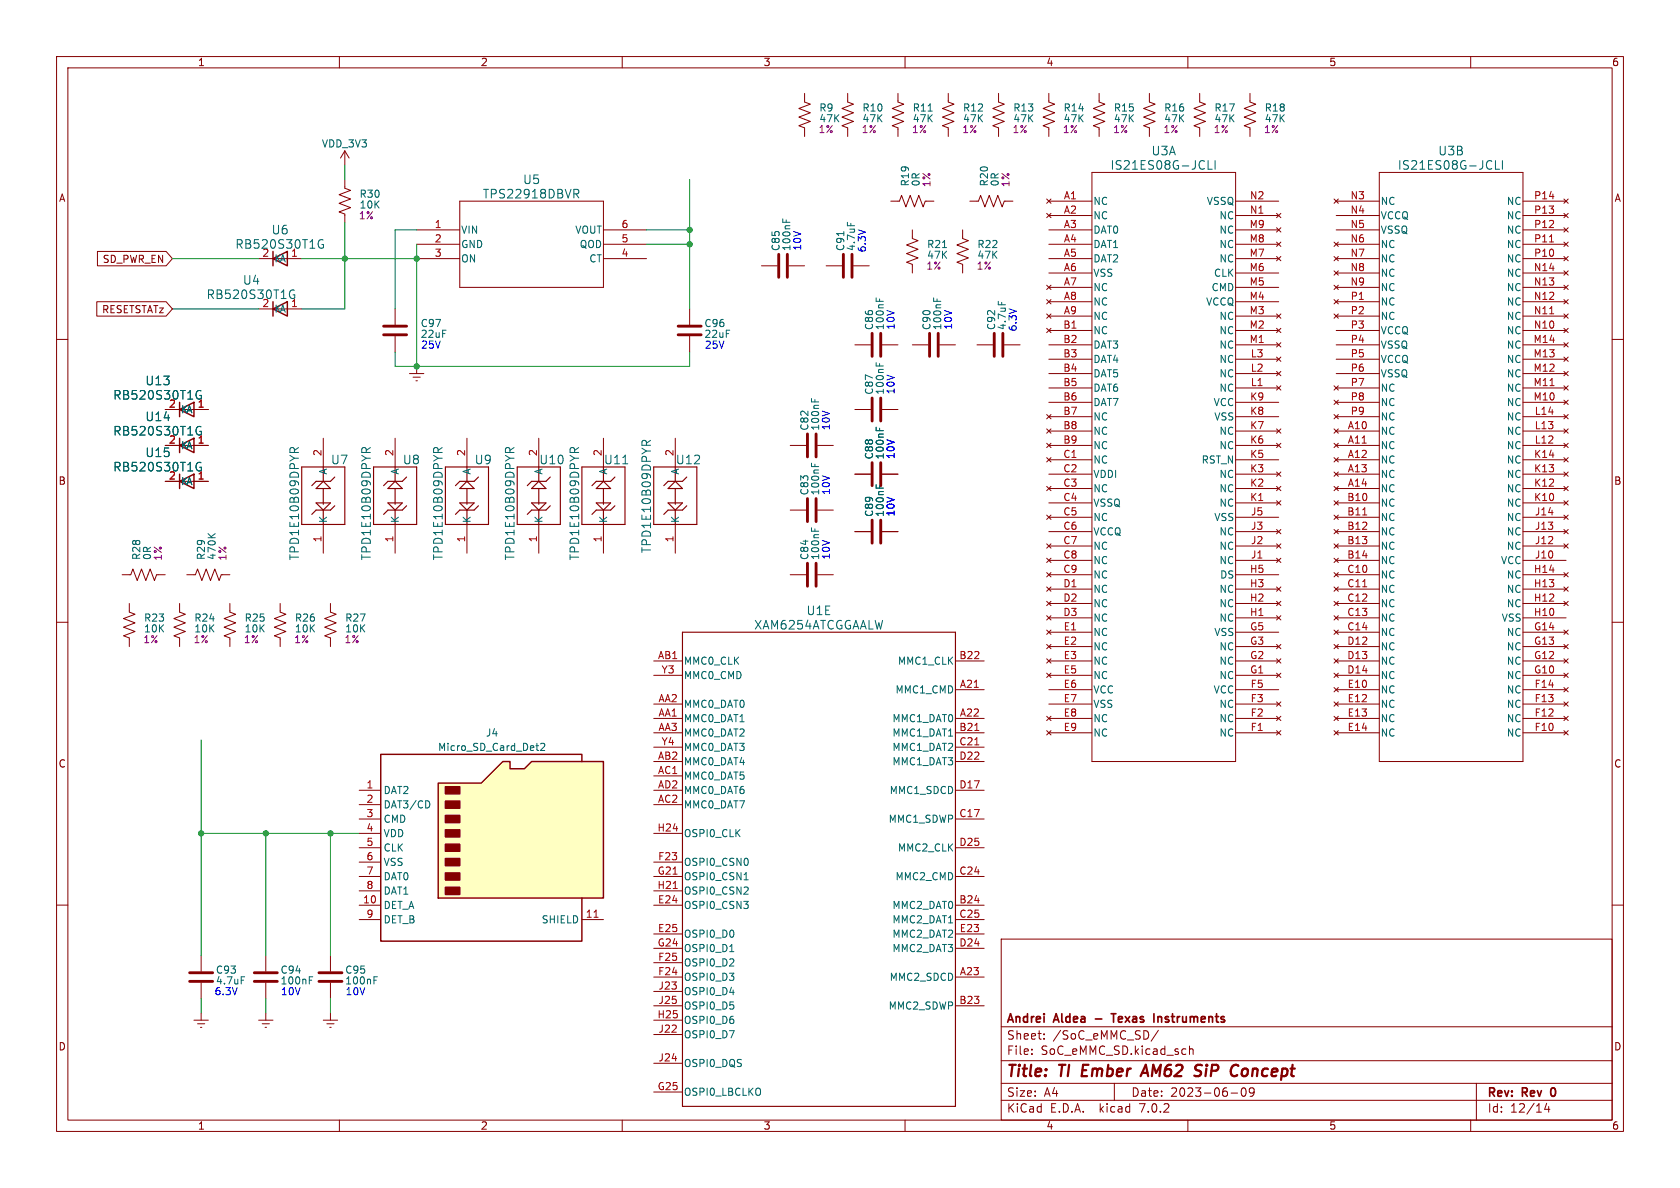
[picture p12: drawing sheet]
<svg xmlns="http://www.w3.org/2000/svg" width="297mm" height="210mm" viewBox="0 0 297 210" stroke-linecap="round" stroke-linejoin="round" font-family="sans-serif">
<defs><g id="words">
<g font-size="2.8" fill="#840000">
<text x="178" y="190.8">Title:</text>
<text x="187.4" y="190.8">TI Ember</text>
<text x="203.3" y="190.8">AM62</text>
<text x="213.2" y="190.8">SiP</text>
<text x="220.1" y="190.8">Concept</text>
</g>
<g font-size="2.1" fill="#006464">
<text x="203.5" y="27.6">U3A</text>
<text x="254.2" y="27.6">U3B</text>
<text x="85.3" y="35.2">TPS22918DBVR</text>
<text x="92.4" y="32.7">U5</text>
<text x="196.3" y="30.2">IS21ES08G-JCLI</text>
<text x="247.1" y="30.2">IS21ES08G-JCLI</text>
<text x="48" y="41.6">U6</text>
<text x="41.5" y="44.1">RB520S30T1G</text>
<text x="36.5" y="53">RB520S30T1G</text>
<text x="42.9" y="50.5">U4</text>
<text x="20" y="70.8">RB520S30T1G</text>
<text x="25.7" y="68.3">U13</text>
<text x="20" y="77.2">RB520S30T1G</text>
<text x="25.7" y="74.6">U14</text>
<text x="20" y="83.5">RB520S30T1G</text>
<text x="25.7" y="81">U15</text>
<text x="58.5" y="82.2">U7</text>
<text x="71.2" y="82.2">U8</text>
<text x="83.9" y="82.2">U9</text>
<text x="95.3" y="82.2">U10</text>
<text x="106.7" y="82.2">U11</text>
<text x="119.4" y="82.2">U12</text>
<text x="53" y="99.1" transform="rotate(-90 53 99.1)">TPD1E10B09DPYR</text>
<text x="65.7" y="99.1" transform="rotate(-90 65.7 99.1)">TPD1E10B09DPYR</text>
<text x="78.4" y="99.1" transform="rotate(-90 78.4 99.1)">TPD1E10B09DPYR</text>
<text x="91.1" y="99.1" transform="rotate(-90 91.1 99.1)">TPD1E10B09DPYR</text>
<text x="102.6" y="99.1" transform="rotate(-90 102.6 99.1)">TPD1E10B09DPYR</text>
<text x="115.3" y="97.8" transform="rotate(-90 115.3 97.8)">TPD1E10B09DPYR</text>
<text x="133.3" y="111.4">XAM6254ATCGGAALW</text>
<text x="142.5" y="108.9">U1E</text>
</g>
<g font-size="2.1" fill="#840000">
<text x="178" y="183.9">Sheet:</text>
<text x="178" y="181.1">Andrei</text>
<text x="186.2" y="183.9">/SoC_eMMC_SD/</text>
<text x="186.5" y="181.1">Aldea</text>
<text x="194.2" y="181.1">-</text>
<text x="197.6" y="181.1">Texas</text>
<text x="205.4" y="181.1">Instruments</text>
<text x="178" y="186.6">File:</text>
<text x="184" y="186.6">SoC_eMMC_SD.kicad_sch</text>
<text x="178" y="196.8">KiCad</text>
<text x="178" y="194">Size:</text>
<text x="184.6" y="194">A4</text>
<text x="185.7" y="196.8">E.D.A.</text>
<text x="194.4" y="196.8">kicad</text>
<text x="200" y="194">Date:</text>
<text x="201.5" y="196.8">7.0.2</text>
<text x="206.9" y="194">2023-06-09</text>
<text x="263" y="194.2">Rev:</text>
<text x="263" y="196.8">Id:</text>
<text x="267" y="196.8">12/14</text>
<text x="269.2" y="194.2">Rev</text>
<text x="274.8" y="194.2">0</text>
</g>
<g font-size="1.8" fill="#840000">
<text x="35" y="11.8">1</text>
<text x="85" y="11.8">2</text>
<text x="135" y="11.8">3</text>
<text x="185" y="11.8">4</text>
<text x="235" y="11.8">5</text>
<text x="285" y="11.8">6</text>
<text x="10.4" y="35.8">A</text>
<text x="285.4" y="35.8">A</text>
<text x="18" y="46.6">SD_PWR_EN</text>
<text x="17.9" y="55.5">RESETSTATz</text>
<text x="10.3" y="85.8">B</text>
<text x="285.3" y="85.8">B</text>
<text x="10.3" y="135.8">C</text>
<text x="285.3" y="135.8">C</text>
<text x="10.3" y="185.8">D</text>
<text x="285.3" y="185.8">D</text>
<text x="35" y="199.8">1</text>
<text x="85" y="199.8">2</text>
<text x="135" y="199.8">3</text>
<text x="185" y="199.8">4</text>
<text x="235" y="199.8">5</text>
<text x="285" y="199.8">6</text>
</g>
<g font-size="1.8" fill="#840084">
<text x="144.7" y="23.7">1%</text>
<text x="152.3" y="23.7">1%</text>
<text x="161.2" y="23.7">1%</text>
<text x="170.1" y="23.7">1%</text>
<text x="178.9" y="23.7">1%</text>
<text x="187.8" y="23.7">1%</text>
<text x="196.7" y="23.7">1%</text>
<text x="205.6" y="23.7">1%</text>
<text x="214.5" y="23.7">1%</text>
<text x="223.4" y="23.7">1%</text>
<text x="162.8" y="33" transform="rotate(-90 162.8 33)">0R</text>
<text x="164.7" y="33.1" transform="rotate(-90 164.7 33.1)">1%</text>
<text x="176.7" y="33" transform="rotate(-90 176.7 33)">0R</text>
<text x="178.6" y="33.1" transform="rotate(-90 178.6 33.1)">1%</text>
<text x="63.4" y="38.9">1%</text>
<text x="163.7" y="47.8">1%</text>
<text x="172.6" y="47.8">1%</text>
<text x="26.9" y="99.1" transform="rotate(-90 26.9 99.1)">0R</text>
<text x="28.8" y="99.2" transform="rotate(-90 28.8 99.2)">1%</text>
<text x="40.2" y="99.2" transform="rotate(-90 40.2 99.2)">1%</text>
<text x="25.3" y="113.9">1%</text>
<text x="34.2" y="113.9">1%</text>
<text x="43.1" y="113.9">1%</text>
<text x="51.9" y="113.9">1%</text>
<text x="60.8" y="113.9">1%</text>
</g>
<g font-size="1.8" fill="#006464">
<text x="144.8" y="19.9">R9</text>
<text x="144.8" y="21.8">47K</text>
<text x="152.4" y="19.9">R10</text>
<text x="152.4" y="21.8">47K</text>
<text x="161.3" y="19.9">R11</text>
<text x="161.3" y="21.8">47K</text>
<text x="170.2" y="19.9">R12</text>
<text x="170.2" y="21.8">47K</text>
<text x="179.1" y="19.9">R13</text>
<text x="179.1" y="21.8">47K</text>
<text x="188" y="19.9">R14</text>
<text x="188" y="21.8">47K</text>
<text x="196.9" y="19.9">R15</text>
<text x="196.9" y="21.8">47K</text>
<text x="205.7" y="19.9">R16</text>
<text x="205.7" y="21.8">47K</text>
<text x="214.6" y="19.9">R17</text>
<text x="214.6" y="21.8">47K</text>
<text x="223.5" y="19.9">R18</text>
<text x="223.5" y="21.8">47K</text>
<text x="56.8" y="26.2">VDD_3V3</text>
<text x="63.5" y="35.1">R30</text>
<text x="160.8" y="33" transform="rotate(-90 160.8 33)">R19</text>
<text x="174.8" y="33" transform="rotate(-90 174.8 33)">R20</text>
<text x="63.5" y="37">10K</text>
<text x="81.5" y="41.5">VIN</text>
<text x="101.6" y="41.5">VOUT</text>
<text x="193.3" y="36.4">NC</text>
<text x="193.3" y="38.9">NC</text>
<text x="193.3" y="41.5">DAT0</text>
<text x="213.2" y="36.4">VSSQ</text>
<text x="215.5" y="41.5">NC</text>
<text x="215.5" y="38.9">NC</text>
<text x="244.1" y="36.4">NC</text>
<text x="244.1" y="38.9">VCCQ</text>
<text x="244.1" y="41.5">VSSQ</text>
<text x="266.3" y="41.5">NC</text>
<text x="266.3" y="38.9">NC</text>
<text x="266.3" y="36.4">NC</text>
<text x="46.3" y="45.5">2</text>
<text x="48.5" y="46.5">KA</text>
<text x="51.4" y="45.5">1</text>
<text x="81.5" y="44">GND</text>
<text x="81.5" y="46.5">ON</text>
<text x="102.4" y="44">QOD</text>
<text x="104.1" y="46.5">CT</text>
<text x="138" y="44.4" transform="rotate(-90 138 44.4)">C85</text>
<text x="139.9" y="44.4" transform="rotate(-90 139.9 44.4)">100nF</text>
<text x="149.4" y="44.4" transform="rotate(-90 149.4 44.4)">C91</text>
<text x="151.3" y="44.4" transform="rotate(-90 151.3 44.4)">4.7uF</text>
<text x="163.8" y="44">R21</text>
<text x="163.8" y="45.9">47K</text>
<text x="172.7" y="44">R22</text>
<text x="172.7" y="45.9">47K</text>
<text x="193.3" y="44">DAT1</text>
<text x="193.3" y="46.5">DAT2</text>
<text x="215.5" y="46.5">NC</text>
<text x="215.5" y="44">NC</text>
<text x="244.1" y="44">NC</text>
<text x="244.1" y="46.5">NC</text>
<text x="266.3" y="46.5">NC</text>
<text x="266.3" y="44">NC</text>
<text x="193.3" y="49.1">VSS</text>
<text x="193.3" y="51.6">NC</text>
<text x="214.1" y="51.6">CMD</text>
<text x="214.5" y="49.1">CLK</text>
<text x="244.1" y="49.1">NC</text>
<text x="244.1" y="51.6">NC</text>
<text x="266.3" y="51.6">NC</text>
<text x="266.3" y="49.1">NC</text>
<text x="46.3" y="54.4">2</text>
<text x="48.5" y="55.4">KA</text>
<text x="51.4" y="54.4">1</text>
<text x="74.3" y="58">C97</text>
<text x="74.3" y="59.9">22uF</text>
<text x="124.5" y="58">C96</text>
<text x="124.5" y="59.9">22uF</text>
<text x="154.5" y="58.4" transform="rotate(-90 154.5 58.4)">C86</text>
<text x="156.4" y="58.4" transform="rotate(-90 156.4 58.4)">100nF</text>
<text x="164.7" y="58.4" transform="rotate(-90 164.7 58.4)">C90</text>
<text x="166.6" y="58.4" transform="rotate(-90 166.6 58.4)">100nF</text>
<text x="176.1" y="58.4" transform="rotate(-90 176.1 58.4)">C92</text>
<text x="178" y="58.4" transform="rotate(-90 178 58.4)">4.7uF</text>
<text x="193.3" y="54.2">NC</text>
<text x="193.3" y="56.7">NC</text>
<text x="193.3" y="59.2">NC</text>
<text x="213.1" y="54.2">VCCQ</text>
<text x="215.5" y="59.2">NC</text>
<text x="215.5" y="56.7">NC</text>
<text x="244.1" y="54.2">NC</text>
<text x="244.1" y="56.7">NC</text>
<text x="244.1" y="59.2">VCCQ</text>
<text x="266.3" y="59.2">NC</text>
<text x="266.3" y="56.7">NC</text>
<text x="266.3" y="54.2">NC</text>
<text x="193.3" y="61.8">DAT3</text>
<text x="193.3" y="64.3">DAT4</text>
<text x="215.5" y="64.3">NC</text>
<text x="215.5" y="61.8">NC</text>
<text x="244.1" y="61.8">VSSQ</text>
<text x="244.1" y="64.3">VCCQ</text>
<text x="266.3" y="64.3">NC</text>
<text x="266.3" y="61.8">NC</text>
<text x="154.5" y="69.8" transform="rotate(-90 154.5 69.8)">C87</text>
<text x="156.4" y="69.8" transform="rotate(-90 156.4 69.8)">100nF</text>
<text x="193.3" y="66.9">DAT5</text>
<text x="193.3" y="69.4">DAT6</text>
<text x="193.3" y="71.9">DAT7</text>
<text x="214.4" y="71.9">VCC</text>
<text x="215.5" y="69.4">NC</text>
<text x="215.5" y="66.9">NC</text>
<text x="244.1" y="66.9">VSSQ</text>
<text x="244.1" y="69.4">NC</text>
<text x="244.1" y="71.9">NC</text>
<text x="266.3" y="71.9">NC</text>
<text x="266.3" y="69.4">NC</text>
<text x="266.3" y="66.9">NC</text>
<text x="32" y="73.2">KA</text>
<text x="143.1" y="76.2" transform="rotate(-90 143.1 76.2)">C82</text>
<text x="145" y="76.2" transform="rotate(-90 145 76.2)">100nF</text>
<text x="193.3" y="74.5">NC</text>
<text x="193.3" y="77">NC</text>
<text x="214.6" y="74.5">VSS</text>
<text x="215.5" y="77">NC</text>
<text x="244.1" y="77">NC</text>
<text x="244.1" y="74.5">NC</text>
<text x="266.3" y="77">NC</text>
<text x="266.3" y="74.5">NC</text>
<text x="32" y="79.6">KA</text>
<text x="154.5" y="81.3" transform="rotate(-90 154.5 81.3)">C88</text>
<text x="156.4" y="81.3" transform="rotate(-90 156.4 81.3)">100nF</text>
<text x="193.3" y="79.6">NC</text>
<text x="193.3" y="82.1">NC</text>
<text x="212.3" y="82.1">RST_N</text>
<text x="215.5" y="79.6">NC</text>
<text x="244.1" y="79.6">NC</text>
<text x="244.1" y="82.1">NC</text>
<text x="266.3" y="82.1">NC</text>
<text x="266.3" y="79.6">NC</text>
<text x="32" y="85.9">KA</text>
<text x="58" y="84" transform="rotate(-90 58 84)">A</text>
<text x="70.7" y="84" transform="rotate(-90 70.7 84)">A</text>
<text x="83.4" y="84" transform="rotate(-90 83.4 84)">A</text>
<text x="96.1" y="84" transform="rotate(-90 96.1 84)">A</text>
<text x="107.5" y="84" transform="rotate(-90 107.5 84)">A</text>
<text x="120.2" y="84" transform="rotate(-90 120.2 84)">A</text>
<text x="143.1" y="87.6" transform="rotate(-90 143.1 87.6)">C83</text>
<text x="145" y="87.6" transform="rotate(-90 145 87.6)">100nF</text>
<text x="193.3" y="84.6">VDDI</text>
<text x="193.3" y="87.2">NC</text>
<text x="193.3" y="89.7">VSSQ</text>
<text x="215.5" y="89.7">NC</text>
<text x="215.5" y="87.2">NC</text>
<text x="215.5" y="84.6">NC</text>
<text x="244.1" y="84.6">NC</text>
<text x="244.1" y="87.2">NC</text>
<text x="244.1" y="89.7">NC</text>
<text x="266.3" y="89.7">NC</text>
<text x="266.3" y="87.2">NC</text>
<text x="266.3" y="84.6">NC</text>
<text x="58" y="92.5" transform="rotate(-90 58 92.5)">K</text>
<text x="70.7" y="92.5" transform="rotate(-90 70.7 92.5)">K</text>
<text x="83.4" y="92.5" transform="rotate(-90 83.4 92.5)">K</text>
<text x="96.1" y="92.5" transform="rotate(-90 96.1 92.5)">K</text>
<text x="107.5" y="92.5" transform="rotate(-90 107.5 92.5)">K</text>
<text x="120.2" y="92.5" transform="rotate(-90 120.2 92.5)">K</text>
<text x="154.5" y="91.4" transform="rotate(-90 154.5 91.4)">C89</text>
<text x="156.4" y="91.4" transform="rotate(-90 156.4 91.4)">100nF</text>
<text x="193.3" y="92.3">NC</text>
<text x="193.3" y="94.8">VCCQ</text>
<text x="214.6" y="92.3">VSS</text>
<text x="215.5" y="94.8">NC</text>
<text x="244.1" y="92.3">NC</text>
<text x="244.1" y="94.8">NC</text>
<text x="266.3" y="94.8">NC</text>
<text x="266.3" y="92.3">NC</text>
<text x="25" y="99.1" transform="rotate(-90 25 99.1)">R28</text>
<text x="36.4" y="99.1" transform="rotate(-90 36.4 99.1)">R29</text>
<text x="38.3" y="99.1" transform="rotate(-90 38.3 99.1)">470K</text>
<text x="143.1" y="99.1" transform="rotate(-90 143.1 99.1)">C84</text>
<text x="145" y="99.1" transform="rotate(-90 145 99.1)">100nF</text>
<text x="193.3" y="97.3">NC</text>
<text x="193.3" y="99.9">NC</text>
<text x="215.5" y="99.9">NC</text>
<text x="215.5" y="97.3">NC</text>
<text x="244.1" y="97.3">NC</text>
<text x="244.1" y="99.9">NC</text>
<text x="265.2" y="99.9">VCC</text>
<text x="266.3" y="97.3">NC</text>
<text x="193.3" y="102.4">NC</text>
<text x="193.3" y="105">NC</text>
<text x="193.3" y="107.5">NC</text>
<text x="215.5" y="107.5">NC</text>
<text x="215.5" y="105">NC</text>
<text x="215.6" y="102.4">DS</text>
<text x="244.1" y="102.4">NC</text>
<text x="244.1" y="105">NC</text>
<text x="244.1" y="107.5">NC</text>
<text x="266.3" y="107.5">NC</text>
<text x="266.3" y="105">NC</text>
<text x="266.3" y="102.4">NC</text>
<text x="25.4" y="110">R23</text>
<text x="25.4" y="112">10K</text>
<text x="34.3" y="110">R24</text>
<text x="34.3" y="112">10K</text>
<text x="43.2" y="110">R25</text>
<text x="43.2" y="112">10K</text>
<text x="52.1" y="110">R26</text>
<text x="52.1" y="112">10K</text>
<text x="61" y="110">R27</text>
<text x="61" y="112">10K</text>
<text x="193.3" y="110">NC</text>
<text x="193.3" y="112.6">NC</text>
<text x="214.6" y="112.6">VSS</text>
<text x="215.5" y="110">NC</text>
<text x="244.1" y="110">NC</text>
<text x="244.1" y="112.6">NC</text>
<text x="265.4" y="110">VSS</text>
<text x="266.3" y="112.6">NC</text>
<text x="120.9" y="117.7">MMC0_CLK</text>
<text x="158.6" y="117.7">MMC1_CLK</text>
<text x="193.3" y="115.1">NC</text>
<text x="193.3" y="117.7">NC</text>
<text x="215.5" y="117.7">NC</text>
<text x="215.5" y="115.1">NC</text>
<text x="244.1" y="115.1">NC</text>
<text x="244.1" y="117.7">NC</text>
<text x="266.3" y="117.7">NC</text>
<text x="266.3" y="115.1">NC</text>
<text x="120.9" y="125.3">MMC0_DAT0</text>
<text x="120.9" y="120.2">MMC0_CMD</text>
<text x="158.2" y="122.7">MMC1_CMD</text>
<text x="193.3" y="120.2">NC</text>
<text x="193.3" y="122.7">VCC</text>
<text x="193.3" y="125.3">VSS</text>
<text x="214.4" y="122.7">VCC</text>
<text x="215.5" y="125.3">NC</text>
<text x="215.5" y="120.2">NC</text>
<text x="244.1" y="120.2">NC</text>
<text x="244.1" y="122.7">NC</text>
<text x="244.1" y="125.3">NC</text>
<text x="266.3" y="125.3">NC</text>
<text x="266.3" y="122.7">NC</text>
<text x="266.3" y="120.2">NC</text>
<text x="85.8" y="130.4">J4</text>
<text x="120.9" y="127.8">MMC0_DAT1</text>
<text x="120.9" y="130.4">MMC0_DAT2</text>
<text x="157.6" y="127.8">MMC1_DAT0</text>
<text x="157.6" y="130.4">MMC1_DAT1</text>
<text x="193.3" y="127.8">NC</text>
<text x="193.3" y="130.4">NC</text>
<text x="215.5" y="130.4">NC</text>
<text x="215.5" y="127.8">NC</text>
<text x="244.1" y="127.8">NC</text>
<text x="244.1" y="130.4">NC</text>
<text x="266.3" y="130.4">NC</text>
<text x="266.3" y="127.8">NC</text>
<text x="77.4" y="132.9">Micro_SD_Card_Det2</text>
<text x="120.9" y="135.4">MMC0_DAT4</text>
<text x="120.9" y="138">MMC0_DAT5</text>
<text x="120.9" y="132.9">MMC0_DAT3</text>
<text x="157.6" y="132.9">MMC1_DAT2</text>
<text x="157.6" y="135.4">MMC1_DAT3</text>
<text x="67.8" y="140.5">DAT2</text>
<text x="67.8" y="143.1">DAT3/CD</text>
<text x="120.9" y="143.1">MMC0_DAT7</text>
<text x="120.9" y="140.5">MMC0_DAT6</text>
<text x="157.2" y="140.5">MMC1_SDCD</text>
<text x="67.8" y="145.6">CMD</text>
<text x="67.8" y="148.1">VDD</text>
<text x="120.9" y="148.1">OSPI0_CLK</text>
<text x="157" y="145.6">MMC1_SDWP</text>
<text x="67.8" y="150.7">CLK</text>
<text x="67.8" y="153.2">VSS</text>
<text x="67.8" y="155.8">DAT0</text>
<text x="120.9" y="153.2">OSPI0_CSN0</text>
<text x="120.9" y="155.8">OSPI0_CSN1</text>
<text x="158.2" y="155.8">MMC2_CMD</text>
<text x="158.6" y="150.7">MMC2_CLK</text>
<text x="67.8" y="160.8">DET_A</text>
<text x="67.8" y="158.3">DAT1</text>
<text x="120.9" y="160.8">OSPI0_CSN3</text>
<text x="120.9" y="158.3">OSPI0_CSN2</text>
<text x="157.6" y="160.8">MMC2_DAT0</text>
<text x="67.8" y="163.4">DET_B</text>
<text x="95.6" y="163.4">SHIELD</text>
<text x="120.9" y="165.9">OSPI0_D0</text>
<text x="157.6" y="163.4">MMC2_DAT1</text>
<text x="157.6" y="165.9">MMC2_DAT2</text>
<text x="38.1" y="172.3">C93</text>
<text x="49.5" y="172.3">C94</text>
<text x="61" y="172.3">C95</text>
<text x="120.9" y="173.5">OSPI0_D3</text>
<text x="120.9" y="171">OSPI0_D2</text>
<text x="120.9" y="168.5">OSPI0_D1</text>
<text x="157.2" y="173.5">MMC2_SDCD</text>
<text x="157.6" y="168.5">MMC2_DAT3</text>
<text x="38.1" y="174.2">4.7uF</text>
<text x="49.5" y="174.2">100nF</text>
<text x="61" y="174.2">100nF</text>
<text x="120.9" y="176.1">OSPI0_D4</text>
<text x="120.9" y="178.6">OSPI0_D5</text>
<text x="157" y="178.6">MMC2_SDWP</text>
<text x="120.9" y="181.2">OSPI0_D6</text>
<text x="120.9" y="183.7">OSPI0_D7</text>
<text x="120.9" y="188.8">OSPI0_DQS</text>
<text x="120.9" y="193.9">OSPI0_LBCLKO</text>
</g>
<g font-size="1.8" fill="#a90000">
<text x="188" y="35.3">A1</text>
<text x="220.9" y="35.3">N2</text>
<text x="238.7" y="35.3">N3</text>
<text x="271.1" y="35.3">P14</text>
<text x="76.8" y="40.4">1</text>
<text x="109.8" y="40.4">6</text>
<text x="188" y="37.8">A2</text>
<text x="188" y="40.4">A3</text>
<text x="220.9" y="40.4">M9</text>
<text x="220.9" y="37.8">N1</text>
<text x="238.7" y="37.8">N4</text>
<text x="238.7" y="40.4">N5</text>
<text x="271.1" y="40.4">P12</text>
<text x="271.1" y="37.8">P13</text>
<text x="76.8" y="42.9">2</text>
<text x="76.8" y="45.5">3</text>
<text x="109.8" y="45.5">4</text>
<text x="109.8" y="42.9">5</text>
<text x="188" y="42.9">A4</text>
<text x="188" y="45.5">A5</text>
<text x="220.9" y="45.5">M7</text>
<text x="220.9" y="42.9">M8</text>
<text x="238.7" y="42.9">N6</text>
<text x="238.7" y="45.5">N7</text>
<text x="271.1" y="45.5">P10</text>
<text x="271.1" y="42.9">P11</text>
<text x="188" y="48">A6</text>
<text x="188" y="50.5">A7</text>
<text x="188" y="53.1">A8</text>
<text x="220.9" y="53.1">M4</text>
<text x="220.9" y="50.5">M5</text>
<text x="220.9" y="48">M6</text>
<text x="238.7" y="48">N8</text>
<text x="238.7" y="50.5">N9</text>
<text x="238.7" y="53.1">P1</text>
<text x="271.1" y="53.1">N12</text>
<text x="271.1" y="50.5">N13</text>
<text x="271.1" y="48">N14</text>
<text x="187.9" y="58.2">B1</text>
<text x="188" y="55.6">A9</text>
<text x="220.9" y="58.2">M2</text>
<text x="220.9" y="55.6">M3</text>
<text x="238.7" y="55.6">P2</text>
<text x="238.7" y="58.2">P3</text>
<text x="271.1" y="58.2">N10</text>
<text x="271.1" y="55.6">N11</text>
<text x="187.9" y="60.7">B2</text>
<text x="187.9" y="63.2">B3</text>
<text x="187.9" y="65.8">B4</text>
<text x="220.9" y="60.7">M1</text>
<text x="221.1" y="65.8">L2</text>
<text x="221.1" y="63.2">L3</text>
<text x="238.7" y="60.7">P4</text>
<text x="238.7" y="63.2">P5</text>
<text x="238.7" y="65.8">P6</text>
<text x="271.1" y="65.8">M12</text>
<text x="271.1" y="63.2">M13</text>
<text x="271.1" y="60.7">M14</text>
<text x="187.9" y="68.3">B5</text>
<text x="187.9" y="70.9">B6</text>
<text x="220.9" y="70.9">K9</text>
<text x="221.1" y="68.3">L1</text>
<text x="238.7" y="68.3">P7</text>
<text x="238.7" y="70.9">P8</text>
<text x="271.1" y="70.9">M10</text>
<text x="271.1" y="68.3">M11</text>
<text x="29.8" y="72.1">2</text>
<text x="34.9" y="72.1">1</text>
<text x="187.9" y="73.4">B7</text>
<text x="187.9" y="75.9">B8</text>
<text x="220.9" y="75.9">K7</text>
<text x="220.9" y="73.4">K8</text>
<text x="238.2" y="75.9">A10</text>
<text x="238.7" y="73.4">P9</text>
<text x="271.3" y="75.9">L13</text>
<text x="271.3" y="73.4">L14</text>
<text x="29.8" y="78.5">2</text>
<text x="34.9" y="78.5">1</text>
<text x="56.9" y="80.7" transform="rotate(-90 56.9 80.7)">2</text>
<text x="69.6" y="80.7" transform="rotate(-90 69.6 80.7)">2</text>
<text x="82.3" y="80.7" transform="rotate(-90 82.3 80.7)">2</text>
<text x="95" y="80.7" transform="rotate(-90 95 80.7)">2</text>
<text x="106.4" y="80.7" transform="rotate(-90 106.4 80.7)">2</text>
<text x="119.1" y="80.7" transform="rotate(-90 119.1 80.7)">2</text>
<text x="187.9" y="78.5">B9</text>
<text x="187.9" y="81">C1</text>
<text x="187.9" y="83.6">C2</text>
<text x="220.9" y="83.6">K3</text>
<text x="220.9" y="81">K5</text>
<text x="220.9" y="78.5">K6</text>
<text x="238.2" y="78.5">A11</text>
<text x="238.2" y="81">A12</text>
<text x="238.2" y="83.6">A13</text>
<text x="271.1" y="83.6">K13</text>
<text x="271.1" y="81">K14</text>
<text x="271.3" y="78.5">L12</text>
<text x="29.8" y="84.8">2</text>
<text x="34.9" y="84.8">1</text>
<text x="187.9" y="86.1">C3</text>
<text x="187.9" y="88.6">C4</text>
<text x="220.9" y="88.6">K1</text>
<text x="220.9" y="86.1">K2</text>
<text x="238.1" y="88.6">B10</text>
<text x="238.2" y="86.1">A14</text>
<text x="271.1" y="88.6">K10</text>
<text x="271.1" y="86.1">K12</text>
<text x="56.9" y="95.9" transform="rotate(-90 56.9 95.9)">1</text>
<text x="69.6" y="95.9" transform="rotate(-90 69.6 95.9)">1</text>
<text x="82.3" y="95.9" transform="rotate(-90 82.3 95.9)">1</text>
<text x="95" y="95.9" transform="rotate(-90 95 95.9)">1</text>
<text x="106.4" y="95.9" transform="rotate(-90 106.4 95.9)">1</text>
<text x="119.1" y="95.9" transform="rotate(-90 119.1 95.9)">1</text>
<text x="187.9" y="91.2">C5</text>
<text x="187.9" y="93.7">C6</text>
<text x="221.1" y="93.7">J3</text>
<text x="221.1" y="91.2">J5</text>
<text x="238.1" y="91.2">B11</text>
<text x="238.1" y="93.7">B12</text>
<text x="271.3" y="93.7">J13</text>
<text x="271.3" y="91.2">J14</text>
<text x="187.9" y="96.3">C7</text>
<text x="187.9" y="98.8">C8</text>
<text x="187.9" y="101.3">C9</text>
<text x="220.9" y="101.3">H5</text>
<text x="221.1" y="98.8">J1</text>
<text x="221.1" y="96.3">J2</text>
<text x="238.1" y="96.3">B13</text>
<text x="238.1" y="98.8">B14</text>
<text x="238.1" y="101.3">C10</text>
<text x="271.1" y="101.3">H14</text>
<text x="271.3" y="98.8">J10</text>
<text x="271.3" y="96.3">J12</text>
<text x="187.9" y="103.9">D1</text>
<text x="187.9" y="106.4">D2</text>
<text x="220.9" y="106.4">H2</text>
<text x="220.9" y="103.9">H3</text>
<text x="238.1" y="103.9">C11</text>
<text x="238.1" y="106.4">C12</text>
<text x="271.1" y="106.4">H12</text>
<text x="271.1" y="103.9">H13</text>
<text x="187.9" y="109">D3</text>
<text x="188" y="111.5">E1</text>
<text x="220.9" y="109">H1</text>
<text x="220.9" y="111.5">G5</text>
<text x="238.1" y="109">C13</text>
<text x="238.1" y="111.5">C14</text>
<text x="271.1" y="109">H10</text>
<text x="271.1" y="111.5">G14</text>
<text x="116.3" y="116.6">AB1</text>
<text x="116.9" y="119.1">Y3</text>
<text x="169.5" y="116.6">B22</text>
<text x="188" y="114">E2</text>
<text x="188" y="116.6">E3</text>
<text x="188" y="119.1">E5</text>
<text x="220.9" y="119.1">G1</text>
<text x="220.9" y="116.6">G2</text>
<text x="220.9" y="114">G3</text>
<text x="238.1" y="114">D12</text>
<text x="238.1" y="116.6">D13</text>
<text x="238.1" y="119.1">D14</text>
<text x="271.1" y="119.1">G10</text>
<text x="271.1" y="116.6">G12</text>
<text x="271.1" y="114">G13</text>
<text x="116.4" y="124.2">AA2</text>
<text x="169.6" y="121.7">A21</text>
<text x="188" y="121.7">E6</text>
<text x="188" y="124.2">E7</text>
<text x="221" y="124.2">F3</text>
<text x="221" y="121.7">F5</text>
<text x="238.2" y="121.7">E10</text>
<text x="238.2" y="124.2">E12</text>
<text x="271.2" y="124.2">F13</text>
<text x="271.2" y="121.7">F14</text>
<text x="116.4" y="126.7">AA1</text>
<text x="116.4" y="129.3">AA3</text>
<text x="116.9" y="131.8">Y4</text>
<text x="169.5" y="129.3">B21</text>
<text x="169.5" y="131.8">C21</text>
<text x="169.6" y="126.7">A22</text>
<text x="188" y="126.7">E8</text>
<text x="188" y="129.3">E9</text>
<text x="221" y="129.3">F1</text>
<text x="221" y="126.7">F2</text>
<text x="238.2" y="126.7">E13</text>
<text x="238.2" y="129.3">E14</text>
<text x="271.2" y="129.3">F10</text>
<text x="271.2" y="126.7">F12</text>
<text x="116.3" y="134.4">AB2</text>
<text x="116.3" y="136.9">AC1</text>
<text x="169.5" y="134.4">D22</text>
<text x="64.7" y="139.4">1</text>
<text x="64.7" y="142">2</text>
<text x="116.3" y="142">AC2</text>
<text x="116.3" y="139.4">AD2</text>
<text x="169.5" y="139.4">D17</text>
<text x="64.7" y="144.5">3</text>
<text x="64.7" y="147.1">4</text>
<text x="64.7" y="149.6">5</text>
<text x="116.2" y="147.1">H24</text>
<text x="169.5" y="144.5">C17</text>
<text x="169.5" y="149.6">D25</text>
<text x="64.7" y="152.1">6</text>
<text x="64.7" y="154.7">7</text>
<text x="116.2" y="154.7">G21</text>
<text x="116.3" y="152.1">F23</text>
<text x="169.5" y="154.7">C24</text>
<text x="64.1" y="159.8">10</text>
<text x="64.7" y="157.2">8</text>
<text x="116.2" y="157.2">H21</text>
<text x="116.3" y="159.8">E24</text>
<text x="169.5" y="159.8">B24</text>
<text x="64.7" y="162.3">9</text>
<text x="103.5" y="162.3">11</text>
<text x="116.2" y="167.4">G24</text>
<text x="116.3" y="164.8">E25</text>
<text x="169.5" y="162.3">C25</text>
<text x="169.5" y="167.4">D24</text>
<text x="169.6" y="164.8">E23</text>
<text x="116.3" y="172.5">F24</text>
<text x="116.3" y="169.9">F25</text>
<text x="169.6" y="172.5">A23</text>
<text x="116.4" y="175">J23</text>
<text x="116.4" y="177.5">J25</text>
<text x="169.5" y="177.5">B23</text>
<text x="116.2" y="180.1">H25</text>
<text x="116.4" y="182.6">J22</text>
<text x="116.4" y="187.7">J24</text>
<text x="116.2" y="192.8">G25</text>
</g>
<g font-size="1.8" fill="#00f">
<text x="141.8" y="44.4" transform="rotate(-90 141.8 44.4)">10V</text>
<text x="153.2" y="44.7" transform="rotate(-90 153.2 44.7)">6.3V</text>
<text x="158.3" y="58.3" transform="rotate(-90 158.3 58.3)">10V</text>
<text x="168.5" y="58.3" transform="rotate(-90 168.5 58.3)">10V</text>
<text x="179.9" y="58.6" transform="rotate(-90 179.9 58.6)">6.3V</text>
<text x="74.4" y="61.8">25V</text>
<text x="124.5" y="61.8">25V</text>
<text x="158.3" y="69.8" transform="rotate(-90 158.3 69.8)">10V</text>
<text x="146.9" y="76.1" transform="rotate(-90 146.9 76.1)">10V</text>
<text x="158.3" y="81.2" transform="rotate(-90 158.3 81.2)">10V</text>
<text x="146.9" y="87.6" transform="rotate(-90 146.9 87.6)">10V</text>
<text x="158.3" y="91.4" transform="rotate(-90 158.3 91.4)">10V</text>
<text x="146.9" y="99" transform="rotate(-90 146.9 99)">10V</text>
<text x="37.9" y="176.1">6.3V</text>
<text x="49.6" y="176.1">10V</text>
<text x="61" y="176.1">10V</text>
</g>
</g></defs>
<g fill="none" stroke="#840000" stroke-width=".18">
<path d="M10 10h277v190h-277zM12 12h273v186h-273zM60 10v2M110 10v2M160 10v2M210 10v2M260 10v2M81.3 35.6h25.4v15.2h-25.4zM10 60h2M73.7 40.6h7.6M73.7 43.2h7.6M73.7 45.7h7.6"/>
<path d="M106.7 40.6h7.6M106.7 43.2h7.6M106.7 45.7h7.6M121.9 54.6v2.8M121.9 59.4v2.8M134.6 47h2.8M139.4 47h2.8M285 60h2M151.1 61h2.8M156 61h2.7M10 110h2M21.6 101.6h1.5l.4-1 .8 2 .7-2 .8 2 .7-2 .8 2 .4-1h1.5"/>
<path d="M22.9 106.7v1.5l1 .4-2.1 .7 2.1 .8-2.1 .8 2.1 .7-2.1 .8 1.1 .4v1.5M31.7 106.7v1.5l1.1 .4-2.1 .7 2.1 .8-2.1 .8 2.1 .7-2.1 .8 1 .4v1.5M33 101.6h1.5l.4-1 .8 2 .7-2 .8 2 .8-2 .7 2 .4-1h1.5M40.6 106.7v1.5l1.1 .4-2.1 .7 2.1 .8-2.1 .8 2.1 .7-2.1 .8 1 .4v1.5M285 110h2M10 160h2M285 160h2M58.4 179.1v1.2M177 166h108v32h-108zM57.1 180.3h2.6M57.8 181h1.3M58.3 181.6h.2"/>
<path d="M60 198v2M110 198v2M160 198v2M177 194.5h108M177 191.5h108M177 187.5h108M177 181.5h108M182.4 186.3v.1M182.4 185.5v.1M184.6 183.6v.1M184.6 182.8v.1M197 191.5v3"/>
<path d="M204.8 182.1l-1.3 2M210 198v2M210.3 184.9v1.5M210.3 185.5l.2-.1 .4 .1v.9M217.6 193.2h1.2M219.8 192.3a.94 .94 0 0 0 0 1.5 .81 .81 0 0 0 .6-.6 .81 .81 0 0 0-.3-.8l-.2-.1M221.1 192.3l-.2 .3v.5l.5 .1 .3-.3M221.4 192.3l.2 .1a.99 .99 0 0 1-.3 1.4h-.3M260 198v2M261 191.5v6.5M273.4 195l-.3 1.1h.9M273.8 195.6v1"/>
</g>
<path d="M201.9 189.7h1M202.6 188.2l-1 2M211.6 189.2l.4 .1a.49 .49 0 0 1 .3 .5 .49 .49 0 0 1-.4 .4h-.5M211.8 188.2l.7 .1M218.6 188.2l.3 .2" fill="none" stroke="#840000" stroke-width=".4"/>
<path d="M196.4 179.2h.9M196.9 179.2v1.5M204.7 179.7v1M204.9 179.7l-.2 .1" fill="none" stroke="#840000" stroke-width=".3"/>
<path d="M119.9 59.2h4.1M119.9 57.7h4.1M137.7 45v4M139.2 45v4M154.2 58.9v4.1M155.7 58.9v4.1" fill="none" stroke="#840000" stroke-width=".51"/>
<path d="M101.5 33.5h.5l.3 .3-.1 .4-.7 .1M101.8 34.3l.5 .7M138.4 38.7v.6M154.9 52.7v.6" fill="none" stroke="#006464" stroke-width=".18"/>
<path d="M77.5 138.4h7.6l3.8-3.8h1.3v1.3h2.5l1.3-1.3h12.7v24.2h-29.2z" fill="#ffffc2"/>
<g fill="#840000" stroke="#840000" stroke-width=".25">
<path d="M78.7 156.8h2.6v1.3h-2.6z"/>
<path d="M78.7 154.3h2.6v1.3h-2.6z"/>
<path d="M78.7 151.8h2.6v1.2h-2.6z"/>
<path d="M78.7 149.2h2.6v1.3h-2.6z"/>
<path d="M78.7 146.7h2.6v1.3h-2.6z"/>
<path d="M78.7 144.1h2.6v1.3h-2.6z"/>
<path d="M78.7 141.6h2.6v1.3h-2.6z"/>
<path d="M78.7 139.1h2.6v1.2h-2.6z"/>
</g>
<path d="M48.3 45.7l2.5-1.2v2.5zM48.3 54.6l2.5-1.3v2.6zM48.3 44.5v2.5M48.3 53.3v2.6M31.7 72.4l2.6-1.3v2.6zM31.7 78.7l2.6-1.2v2.5zM31.7 71.1v2.6M31.7 77.5v2.5M31.7 85.1l2.6-1.3v2.6zM31.7 83.8v2.6M77.5 138.4h7.6l3.8-3.8h1.3v1.3h2.5l1.3-1.3h12.7v24.2h-29.2zM102.9 134.6v-1.2h-35.6v33h35.6v-7.6" fill="none" stroke="#840000" stroke-width=".25"/>
<g fill="none" stroke="#840000" stroke-width=".18">
<path d="M142.2 16.5v1.5l1.1 .4-2.1 .8 2.1 .7-2.1 .8 2.1 .8-2.1 .7 1 .4v1.5M149.9 16.5v1.5l1 .4-2.1 .8 2.1 .7-2.1 .8 2.1 .8-2.1 .7 1.1 .4v1.5M158.7 16.5v1.5l1.1 .4-2.1 .8 2.1 .7-2.1 .8 2.1 .8-2.1 .7 1 .4v1.5M167.6 16.5v1.5l1.1 .4-2.1 .8 2.1 .7-2.1 .8 2.1 .8-2.1 .7 1 .4v1.5M176.5 16.5v1.5l1 .4-2 .8 2 .7-2 .8 2 .8-2 .7 1 .4v1.5M185.4 16.5v1.5l1 .4-2 .8 2 .7-2 .8 2 .8-2 .7 1 .4v1.5M194.3 16.5v1.5l1 .4-2 .8 2 .7-2 .8 2 .8-2 .7 1 .4v1.5M203.2 16.5v1.5l1 .4-2 .8 2 .7-2 .8 2 .8-2 .7 1 .4v1.5M212.1 16.5v1.5l1 .4-2 .8 2 .7-2 .8 2 .8-2 .7 1 .4v1.5M221 16.5v1.5l1 .4-2 .8 2 .7-2 .8 2 .8-2 .7 1 .4v1.5M61 31.8v1.5l1 .4-2.1 .7 2.1 .8-2.1 .7 2.1 .8-2.1 .8 1.1 .3v1.6M61 26.7v2.5"/>
<path d="M61 26.7l-.8 1.2M61 26.7l.7 1.2M157.5 35.6h1.5l.4-1.1 .7 2.1 .8-2.1 .8 2.1 .7-2.1 .8 2.1 .4-1h1.5M171.4 35.6h1.6l.4-1.1 .7 2.1 .8-2.1 .7 2.1 .8-2.1 .8 2.1 .3-1h1.6M185 35.2l.8 .7M185 37.7l.8 .8M185.4 35.6h7.6M185.4 38.1h7.6M185.8 35.2l-.8 .7M185.8 37.7l-.8 .8M193 30.5h25.4v104.1h-25.4zM218.4 35.6h7.7"/>
<path d="M218.4 38.1h7.7M225.7 37.7l.7 .8M226.4 37.7l-.7 .8M235.8 35.2l.8 .7M236.2 35.6h7.6M236.2 38.1h7.6M236.6 35.2l-.8 .7M243.8 30.5h25.4v104.1h-25.4zM269.2 35.6h7.7M269.2 38.1h7.7M276.5 37.7l.7 .8M276.5 35.2l.7 .7"/>
<path d="M277.2 35.2l-.7 .7M277.2 37.7l-.7 .8M17.1 53.3h12.3l1.1 1.3-1.1 1.3h-12.3zM17.2 44.4h12.2l1.1 1.3-1.1 1.3h-12.2zM45.7 45.7h2.6M45.7 54.6h2.6M50.8 45.7h2.5M50.8 54.6h2.5M69.8 54.6v2.8M69.8 59.4v2.8M146 47h2.8M150.9 47h2.8"/>
<path d="M161.3 40.6v1.6l1 .3-2 .8 2 .8-2 .7 2 .8-2 .8 1 .3v1.6M170.2 40.6v1.6l1 .3-2 .8 2 .8-2 .7 2 .8-2 .8 1 .3v1.6M185 50.4l.8 .8M185 53l.8 .7M185 55.5l.8 .8M185 58l.8 .8M185.4 40.6h7.6M185.4 43.2h7.6M185.4 45.7h7.6M185.4 48.3h7.6M185.4 50.8h7.6M185.4 53.3h7.6"/>
<path d="M185.4 55.9h7.6M185.4 58.4h7.6M185.8 50.4l-.8 .8M185.8 53l-.8 .7M185.8 55.5l-.8 .8M185.8 58l-.8 .8M218.4 40.6h7.7M218.4 43.2h7.7M218.4 45.7h7.7M218.4 48.3h7.7M218.4 50.8h7.7M218.4 53.3h7.7"/>
<path d="M218.4 55.9h7.7M218.4 58.4h7.7M225.7 58l.7 .8M225.7 55.5l.7 .8M225.7 45.3l.7 .8M225.7 42.8l.7 .8M225.7 40.3l.7 .7M226.4 45.3l-.7 .8M226.4 55.5l-.7 .8M226.4 58l-.7 .8M226.4 42.8l-.7 .8M226.4 40.3l-.7 .7"/>
<path d="M235.8 55.5l.8 .8M235.8 47.9l.8 .7M235.8 42.8l.8 .8M235.8 45.3l.8 .8M235.8 50.4l.8 .8M235.8 53l.8 .7M236.2 40.6h7.6M236.2 43.2h7.6M236.2 45.7h7.6M236.2 48.3h7.6M236.2 50.8h7.6M236.2 53.3h7.6"/>
<path d="M236.2 55.9h7.6M236.2 58.4h7.6M236.6 45.3l-.8 .8M236.6 47.9l-.8 .7M236.6 53l-.8 .7M236.6 55.5l-.8 .8M236.6 50.4l-.8 .8M236.6 42.8l-.8 .8M269.2 40.6h7.7M269.2 43.2h7.7M269.2 45.7h7.7M269.2 48.3h7.7"/>
<path d="M269.2 50.8h7.7M269.2 53.3h7.7M269.2 55.9h7.7M269.2 58.4h7.7M276.5 58l.7 .8M276.5 55.5l.7 .8M276.5 53l.7 .7M276.5 50.4l.7 .8M276.5 47.9l.7 .7M276.5 45.3l.7 .8M276.5 42.8l.7 .8M276.5 40.3l.7 .7"/>
<path d="M277.2 58l-.7 .8M277.2 55.5l-.7 .8M277.2 47.9l-.7 .7M277.2 42.8l-.7 .8M277.2 40.3l-.7 .7M277.2 50.4l-.7 .8M277.2 53l-.7 .7M277.2 45.3l-.7 .8M29.2 78.7h2.5M29.2 72.4h2.5M34.3 78.7h2.5M34.3 72.4h2.5"/>
<path d="M57.1 77.5v5.1M69.8 77.5v5.1M72.4 66h2.5M73 66.7h1.3M73.5 67.3h.3M73.7 64.8v1.2M82.5 77.5v5.1M95.2 77.5v5.1M106.7 77.5v5.1M119.4 77.5v5.1M139.7 78.7h2.8M144.5 78.7h2.8"/>
<path d="M151.1 72.4h2.8M156 72.4h2.7M161.3 61h2.8M166.1 61h2.8M172.7 61h2.8M177.5 61h2.8M185 73.3l.8 .7M185 75.8l.8 .8M185 78.4l.8 .7M185.4 61h7.6M185.4 63.5h7.6M185.4 66h7.6"/>
<path d="M185.4 68.6h7.6M185.4 71.1h7.6M185.4 73.7h7.6M185.4 76.2h7.6M185.4 78.7h7.6M185.8 73.3l-.8 .7M185.8 75.8l-.8 .8M185.8 78.4l-.8 .7M218.4 61h7.7M218.4 63.5h7.7M218.4 66h7.7M218.4 68.6h7.7"/>
<path d="M218.4 71.1h7.7M218.4 73.7h7.7M218.4 76.2h7.7M218.4 78.7h7.7M225.7 78.4l.7 .7M225.7 75.8l.7 .8M225.7 68.2l.7 .8M225.7 65.7l.7 .7M225.7 63.1l.7 .8M225.7 60.6l.7 .7M226.4 63.1l-.7 .8M226.4 65.7l-.7 .7"/>
<path d="M226.4 68.2l-.7 .8M226.4 75.8l-.7 .8M226.4 78.4l-.7 .7M226.4 60.6l-.7 .7M235.8 73.3l.8 .7M235.8 70.7l.8 .8M235.8 75.8l.8 .8M235.8 78.4l.8 .7M235.8 68.2l.8 .8M236.2 61h7.6M236.2 63.5h7.6M236.2 66h7.6"/>
<path d="M236.2 68.6h7.6M236.2 71.1h7.6M236.2 73.7h7.6M236.2 76.2h7.6M236.2 78.7h7.6M236.6 68.2l-.8 .8M236.6 75.8l-.8 .8M236.6 73.3l-.8 .7M236.6 78.4l-.8 .7M236.6 70.7l-.8 .8M269.2 61h7.7M269.2 63.5h7.7"/>
<path d="M269.2 66h7.7M269.2 68.6h7.7M269.2 71.1h7.7M269.2 73.7h7.7M269.2 76.2h7.7M269.2 78.7h7.7M276.5 78.4l.7 .7M276.5 75.8l.7 .8M276.5 73.3l.7 .7M276.5 70.7l.7 .8M276.5 68.2l.7 .8M276.5 65.7l.7 .7"/>
<path d="M276.5 63.1l.7 .8M276.5 60.6l.7 .7M277.2 78.4l-.7 .7M277.2 75.8l-.7 .8M277.2 68.2l-.7 .8M277.2 63.1l-.7 .8M277.2 60.6l-.7 .7M277.2 70.7l-.7 .8M277.2 73.3l-.7 .7M277.2 65.7l-.7 .7M29.2 85.1h2.5M34.3 85.1h2.5"/>
<path d="M57.1 92.7v5.1M69.8 92.7v5.1M82.5 92.7v5.1M95.2 92.7v5.1M106.7 92.7v5.1M119.4 92.7v5.1M139.7 90.2h2.8M144.5 90.2h2.8M151.1 83.8h2.8M151.1 94h2.8M156 83.8h2.7M156 94h2.7"/>
<path d="M185 80.9l.8 .8M185 86l.8 .7M185 91.1l.8 .7M185 96.1l.8 .8M185 98.7l.8 .7M185.4 81.3h7.6M185.4 83.8h7.6M185.4 86.4h7.6M185.4 88.9h7.6M185.4 91.4h7.6M185.4 94h7.6M185.4 96.5h7.6"/>
<path d="M185.4 99.1h7.6M185.8 80.9l-.8 .8M185.8 86l-.8 .7M185.8 91.1l-.8 .7M185.8 96.1l-.8 .8M185.8 98.7l-.8 .7M218.4 81.3h7.7M218.4 83.8h7.7M218.4 86.4h7.7M218.4 88.9h7.7M218.4 91.4h7.7M218.4 94h7.7"/>
<path d="M218.4 96.5h7.7M218.4 99.1h7.7M225.7 98.7l.7 .7M225.7 96.1l.7 .8M225.7 93.6l.7 .8M225.7 88.5l.7 .8M225.7 86l.7 .7M225.7 83.4l.7 .8M226.4 86l-.7 .7M226.4 88.5l-.7 .8M226.4 98.7l-.7 .7M226.4 96.1l-.7 .8"/>
<path d="M226.4 93.6l-.7 .8M226.4 83.4l-.7 .8M235.8 98.7l.8 .7M235.8 96.1l.8 .8M235.8 88.5l.8 .8M235.8 80.9l.8 .8M235.8 83.4l.8 .8M235.8 86l.8 .7M235.8 91.1l.8 .7M235.8 93.6l.8 .8M236.2 81.3h7.6M236.2 83.8h7.6"/>
<path d="M236.2 86.4h7.6M236.2 88.9h7.6M236.2 91.4h7.6M236.2 94h7.6M236.2 96.5h7.6M236.2 99.1h7.6M236.6 98.7l-.8 .7M236.6 96.1l-.8 .8M236.6 93.6l-.8 .8M236.6 88.5l-.8 .8M236.6 86l-.8 .7M236.6 83.4l-.8 .8"/>
<path d="M236.6 80.9l-.8 .8M236.6 91.1l-.8 .7M269.2 81.3h7.7M269.2 83.8h7.7M269.2 86.4h7.7M269.2 88.9h7.7M269.2 91.4h7.7M269.2 94h7.7M269.2 96.5h7.7M269.2 99.1h7.7M276.5 96.1l.7 .8M276.5 93.6l.7 .8"/>
<path d="M276.5 91.1l.7 .7M276.5 88.5l.7 .8M276.5 86l.7 .7M276.5 83.4l.7 .8M276.5 80.9l.7 .8M277.2 83.4l-.7 .8M277.2 86l-.7 .7M277.2 88.5l-.7 .8M277.2 96.1l-.7 .8M277.2 93.6l-.7 .8M277.2 91.1l-.7 .7M277.2 80.9l-.7 .8"/>
<path d="M49.5 106.7v1.5l1 .4-2 .7 2 .8-2 .8 2 .7-2 .8 1 .4v1.5M58.4 106.7v1.5l1 .4-2 .7 2 .8-2 .8 2 .7-2 .8 1 .4v1.5M115.6 116.8h5M115.6 119.4h5M139.7 101.6h2.8M144.5 101.6h2.8M168.9 116.8h5.1M185 101.2l.8 .8M185 103.8l.8 .7M185 106.3l.8 .8M185 108.8l.8 .8M185 111.4l.8 .7"/>
<path d="M185 113.9l.8 .8M185 116.5l.8 .7M185 119l.8 .8M185.4 101.6h7.6M185.4 104.1h7.6M185.4 106.7h7.6M185.4 109.2h7.6M185.4 111.8h7.6M185.4 114.3h7.6M185.4 116.8h7.6M185.4 119.4h7.6M185.8 101.2l-.8 .8"/>
<path d="M185.8 103.8l-.8 .7M185.8 106.3l-.8 .8M185.8 108.8l-.8 .8M185.8 111.4l-.8 .7M185.8 113.9l-.8 .8M185.8 116.5l-.8 .7M185.8 119l-.8 .8M218.4 101.6h7.7M218.4 104.1h7.7M218.4 106.7h7.7M218.4 109.2h7.7M218.4 111.8h7.7"/>
<path d="M218.4 114.3h7.7M218.4 116.8h7.7M218.4 119.4h7.7M225.7 119l.7 .8M225.7 116.5l.7 .7M225.7 113.9l.7 .8M225.7 108.8l.7 .8M225.7 106.3l.7 .8M225.7 103.8l.7 .7M226.4 119l-.7 .8M226.4 116.5l-.7 .7M226.4 113.9l-.7 .8"/>
<path d="M226.4 108.8l-.7 .8M226.4 106.3l-.7 .8M226.4 103.8l-.7 .7M235.8 113.9l.8 .8M235.8 106.3l.8 .8M235.8 103.8l.8 .7M235.8 101.2l.8 .8M235.8 108.8l.8 .8M235.8 111.4l.8 .7M235.8 116.5l.8 .7M235.8 119l.8 .8M236.2 101.6h7.6"/>
<path d="M236.2 104.1h7.6M236.2 106.7h7.6M236.2 109.2h7.6M236.2 111.8h7.6M236.2 114.3h7.6M236.2 116.8h7.6M236.2 119.4h7.6M236.6 119l-.8 .8M236.6 116.5l-.8 .7M236.6 113.9l-.8 .8M236.6 108.8l-.8 .8M236.6 106.3l-.8 .8"/>
<path d="M236.6 103.8l-.8 .7M236.6 101.2l-.8 .8M236.6 111.4l-.8 .7M269.2 101.6h7.7M269.2 104.1h7.7M269.2 106.7h7.7M269.2 109.2h7.7M269.2 111.8h7.7M269.2 114.3h7.7M269.2 116.8h7.7M269.2 119.4h7.7M276.5 119l.7 .8"/>
<path d="M276.5 116.5l.7 .7M276.5 113.9l.7 .8M276.5 111.4l.7 .7M276.5 106.3l.7 .8M276.5 103.8l.7 .7M276.5 101.2l.7 .8M277.2 119l-.7 .8M277.2 116.5l-.7 .7M277.2 113.9l-.7 .8M277.2 111.4l-.7 .7M277.2 106.3l-.7 .8M277.2 103.8l-.7 .7"/>
<path d="M277.2 101.2l-.7 .8M63.5 139.7h3.8M115.6 139.7h5M115.6 134.6h5M115.6 124.5h5M115.6 127h5M115.6 129.5h5M115.6 137.2h5M115.6 132.1h5M168.9 139.7h5.1M168.9 134.6h5.1M168.9 121.9h5.1"/>
<path d="M168.9 127h5.1M168.9 129.5h5.1M168.9 132.1h5.1M185 126.6l.8 .8M185 129.2l.8 .7M185.4 121.9h7.6M185.4 124.5h7.6M185.4 127h7.6M185.4 129.5h7.6M185.8 126.6l-.8 .8M185.8 129.2l-.8 .7M218.4 121.9h7.7"/>
<path d="M218.4 124.5h7.7M218.4 127h7.7M218.4 129.5h7.7M225.7 129.2l.7 .7M225.7 126.6l.7 .8M225.7 124.1l.7 .7M226.4 129.2l-.7 .7M226.4 126.6l-.7 .8M226.4 124.1l-.7 .7M235.8 129.2l.8 .7M235.8 124.1l.8 .7M235.8 121.5l.8 .8"/>
<path d="M235.8 126.6l.8 .8M236.2 121.9h7.6M236.2 124.5h7.6M236.2 127h7.6M236.2 129.5h7.6M236.6 121.5l-.8 .8M236.6 124.1l-.8 .7M236.6 126.6l-.8 .8M236.6 129.2l-.8 .7M269.2 121.9h7.7M269.2 124.5h7.7M269.2 127h7.7"/>
<path d="M269.2 129.5h7.7M276.5 129.2l.7 .7M276.5 126.6l.7 .8M276.5 124.1l.7 .7M276.5 121.5l.7 .8M277.2 129.2l-.7 .7M277.2 126.6l-.7 .8M277.2 124.1l-.7 .7M277.2 121.5l-.7 .8M63.5 142.2h3.8M63.5 144.8h3.8M63.5 147.3h3.8"/>
<path d="M63.5 149.9h3.8M63.5 152.4h3.8M63.5 154.9h3.8M63.5 157.5h3.8M115.6 142.2h5M115.6 147.3h5M115.6 152.4h5M115.6 154.9h5M115.6 157.5h5M168.9 144.8h5.1M168.9 149.9h5.1M168.9 154.9h5.1"/>
<path d="M35.6 168.9v2.8M35.6 173.7v2.8M35.6 179.1v1.2M47 168.9v2.8M47 173.7v2.8M47 179.1v1.2M58.4 168.9v2.8M58.4 173.7v2.8M63.5 160h3.8M63.5 162.6h3.8M102.9 162.6h3.8M115.6 160h5"/>
<path d="M115.6 172.7h5M115.6 177.8h5M115.6 167.6h5M115.6 165.1h5M115.6 170.2h5M115.6 175.3h5M168.9 160h5.1M168.9 162.6h5.1M168.9 172.7h5.1M168.9 177.8h5.1M168.9 167.6h5.1M168.9 165.1h5.1"/>
<path d="M34.3 180.3h2.5M34.9 181h1.3M35.4 181.6h.3M45.7 180.3h2.6M46.4 181h1.2M46.9 181.6h.2M115.6 180.3h5M115.6 193h5M115.6 182.9h5M115.6 188h5"/>
</g>
<path d="M273.9 42.8h.8M274 55.5h.7M240.9 91h.7M172.3 129.1h.8M119 157.1h.7M105 162.2h.7" fill="none" stroke="#a90000" stroke-width=".18"/>
<g fill="none" stroke="#006464" stroke-width=".18">
<path d="M149.8 39.3v.6M213.6 28.4v1.5h.7M214.8 28.4v1.5M264.4 28.4v1.5h.7M265.6 28.4v1.5M51.8 52.1h.3v.5M52 51.3a.55 .55 0 0 0-.7 .2M56.9 43.2h.3l-.1 .6a.55 .55 0 0 1-.7-.1M57.1 42.4a.55 .55 0 0 0-.7 .2M165.1 52.7v.6M176.5 53.3v.6M35.3 69.9h.3v.5"/>
<path d="M35.3 76.3h.3v.5M35.5 69.1a.55 .55 0 0 0-.7 .1M35.5 75.5a.55 .55 0 0 0-.7 .1M51.3 80v-.6l.2-.3 .5 .2v.7M52.8 79.1l-.8 .5M64 80v-.6l.2-.3 .5 .2v.7M65.5 79.1l-.8 .5M76.7 80v-.6l.2-.3 .5 .2v.7M78.2 79.1l-.8 .5M89.4 80v-.6l.2-.3 .5 .2v.7M90.9 79.1l-.8 .5M100.8 80v-.6l.3-.3 .4 .2 .1 .7"/>
<path d="M102.3 79.1l-.7 .5M113.5 78.7v-.6l.3-.3 .4 .2 .1 .7M115 77.8l-.7 .6M143.5 70.4v.6M154.9 64.1v.6M154.9 75.5v.6M35.3 82.6h.3v.5M35.5 81.8a.55 .55 0 0 0-.7 .1M110.1 82h.9M143.5 81.9v.6M143.5 93.3v.6M154.9 85.7v.6"/>
<path d="M94.7 131.8h.5M95.1 132.7h.1M95.6 131.5l.5-.1 .2 .4-.8 .9h.8M75.9 141.7l.1 .4-.1 .5M131.5 155.5h.8M42.6 172.7h.7M54.7 172.7h.6M66.1 172.7h.6M129 168.2h.7"/>
</g>
<g fill="none" stroke="#840000" stroke-width=".51">
<path d="M67.8 59.2h4.1M67.8 57.7h4.1M149.1 45v4M150.6 45v4M164.3 58.9v4.1M165.9 58.9v4.1M175.8 58.9v4.1M177.3 58.9v4.1M142.7 76.7v4.1M144.3 76.7v4.1M154.2 70.4v4M155.7 70.4v4"/>
<path d="M142.7 88.1v4.1M142.7 99.6v4M144.3 88.1v4.1M144.3 99.6v4M154.2 81.8v4.1M154.2 91.9v4.1M155.7 81.8v4.1M155.7 91.9v4.1M33.5 173.5h4.1M33.5 172h4.1M45 173.5h4M45 172h4"/>
<path d="M56.4 173.5h4.1M56.4 172h4.1"/>
</g>
<g fill="none" stroke="#840000" stroke-width=".2">
<path d="M53.3 82.6h7.7v10.1h-7.7zM55.9 88.9h2.5l-1.3 1.3zM55.9 86.4l1.2-1.3 1.3 1.3zM57.1 82.6v2.5M57.1 86.4v2.8M57.1 90.2v2.5M59.2 89.4l-.8 .8h-2.5l-.8 .7M59.2 84.3l-.8 .8h-2.5l-.8 .8M66 82.6h7.7v10.1h-7.7zM68.6 88.9h2.5l-1.3 1.3zM68.6 86.4l1.2-1.3 1.3 1.3zM69.8 82.6v2.5"/>
<path d="M69.8 86.4v2.8M69.8 90.2v2.5M71.9 89.4l-.8 .8h-2.5l-.8 .7M71.9 84.3l-.8 .8h-2.5l-.8 .8M78.7 82.6h7.7v10.1h-7.7zM81.3 88.9h2.5l-1.3 1.3zM81.3 86.4l1.2-1.3 1.3 1.3zM82.5 82.6v2.5M82.5 86.4v2.8M82.5 90.2v2.5M84.6 89.4l-.8 .8h-2.5l-.8 .7M84.6 84.3l-.8 .8h-2.5l-.8 .8"/>
<path d="M91.4 82.6h7.7v10.1h-7.7zM94 88.9h2.5l-1.3 1.3zM94 86.4l1.2-1.3 1.3 1.3zM95.2 82.6v2.5M95.2 86.4v2.8M95.2 90.2v2.5M97.3 89.4l-.8 .8h-2.5l-.8 .7M97.3 84.3l-.8 .8h-2.5l-.8 .8M102.9 82.6h7.6v10.1h-7.6zM105.4 88.9h2.5l-1.2 1.3zM105.4 86.4l1.3-1.3 1.2 1.3zM106.7 82.6v2.5"/>
<path d="M106.7 86.4v2.8M106.7 90.2v2.5M108.7 89.4l-.8 .8h-2.5l-.8 .7M108.7 84.3l-.8 .8h-2.5l-.8 .8M115.6 82.6h7.6v10.1h-7.6zM118.1 88.9h2.5l-1.2 1.3zM118.1 86.4l1.3-1.3 1.2 1.3zM119.4 82.6v2.5M119.4 86.4v2.8M119.4 90.2v2.5M121.4 89.4l-.8 .8h-2.5l-.8 .7M121.4 84.3l-.8 .8h-2.5l-.8 .8"/>
<path d="M120.6 111.8h48.3v83.8h-48.3z"/>
</g>
<g fill="none" stroke="#009600" stroke-width=".18">
<path d="M61 29.2v2.6M61 39.4v15.2h-7.7M121.9 31.8v22.8M30.5 45.7h15.2M30.5 54.6h15.2M53.3 45.7h20.4M73.7 40.6h-3.9v14M73.7 43.2v21.6M114.3 43.2h7.6M114.3 40.6h7.6M69.8 62.2v2.6h52.1v-2.6M35.6 130.8v38.1"/>
<path d="M35.6 147.3h27.9M47 147.3v21.6M58.4 147.3v21.6M35.6 176.5v2.6M47 176.5v2.6M58.4 176.5v2.6"/>
</g>
<g fill="#009600" stroke="#009600" stroke-width=".18">
<circle cx="121.9" cy="43.2" r=".46"/>
<circle cx="121.9" cy="40.6" r=".46"/>
<circle cx="73.7" cy="45.7" r=".46"/>
<circle cx="61" cy="45.7" r=".46"/>
<circle cx="73.7" cy="64.8" r=".46"/>
<circle cx="47" cy="147.3" r=".46"/>
<circle cx="58.4" cy="147.3" r=".46"/>
<circle cx="35.6" cy="147.3" r=".46"/>
</g>
<use href="#words"/>
</svg>
